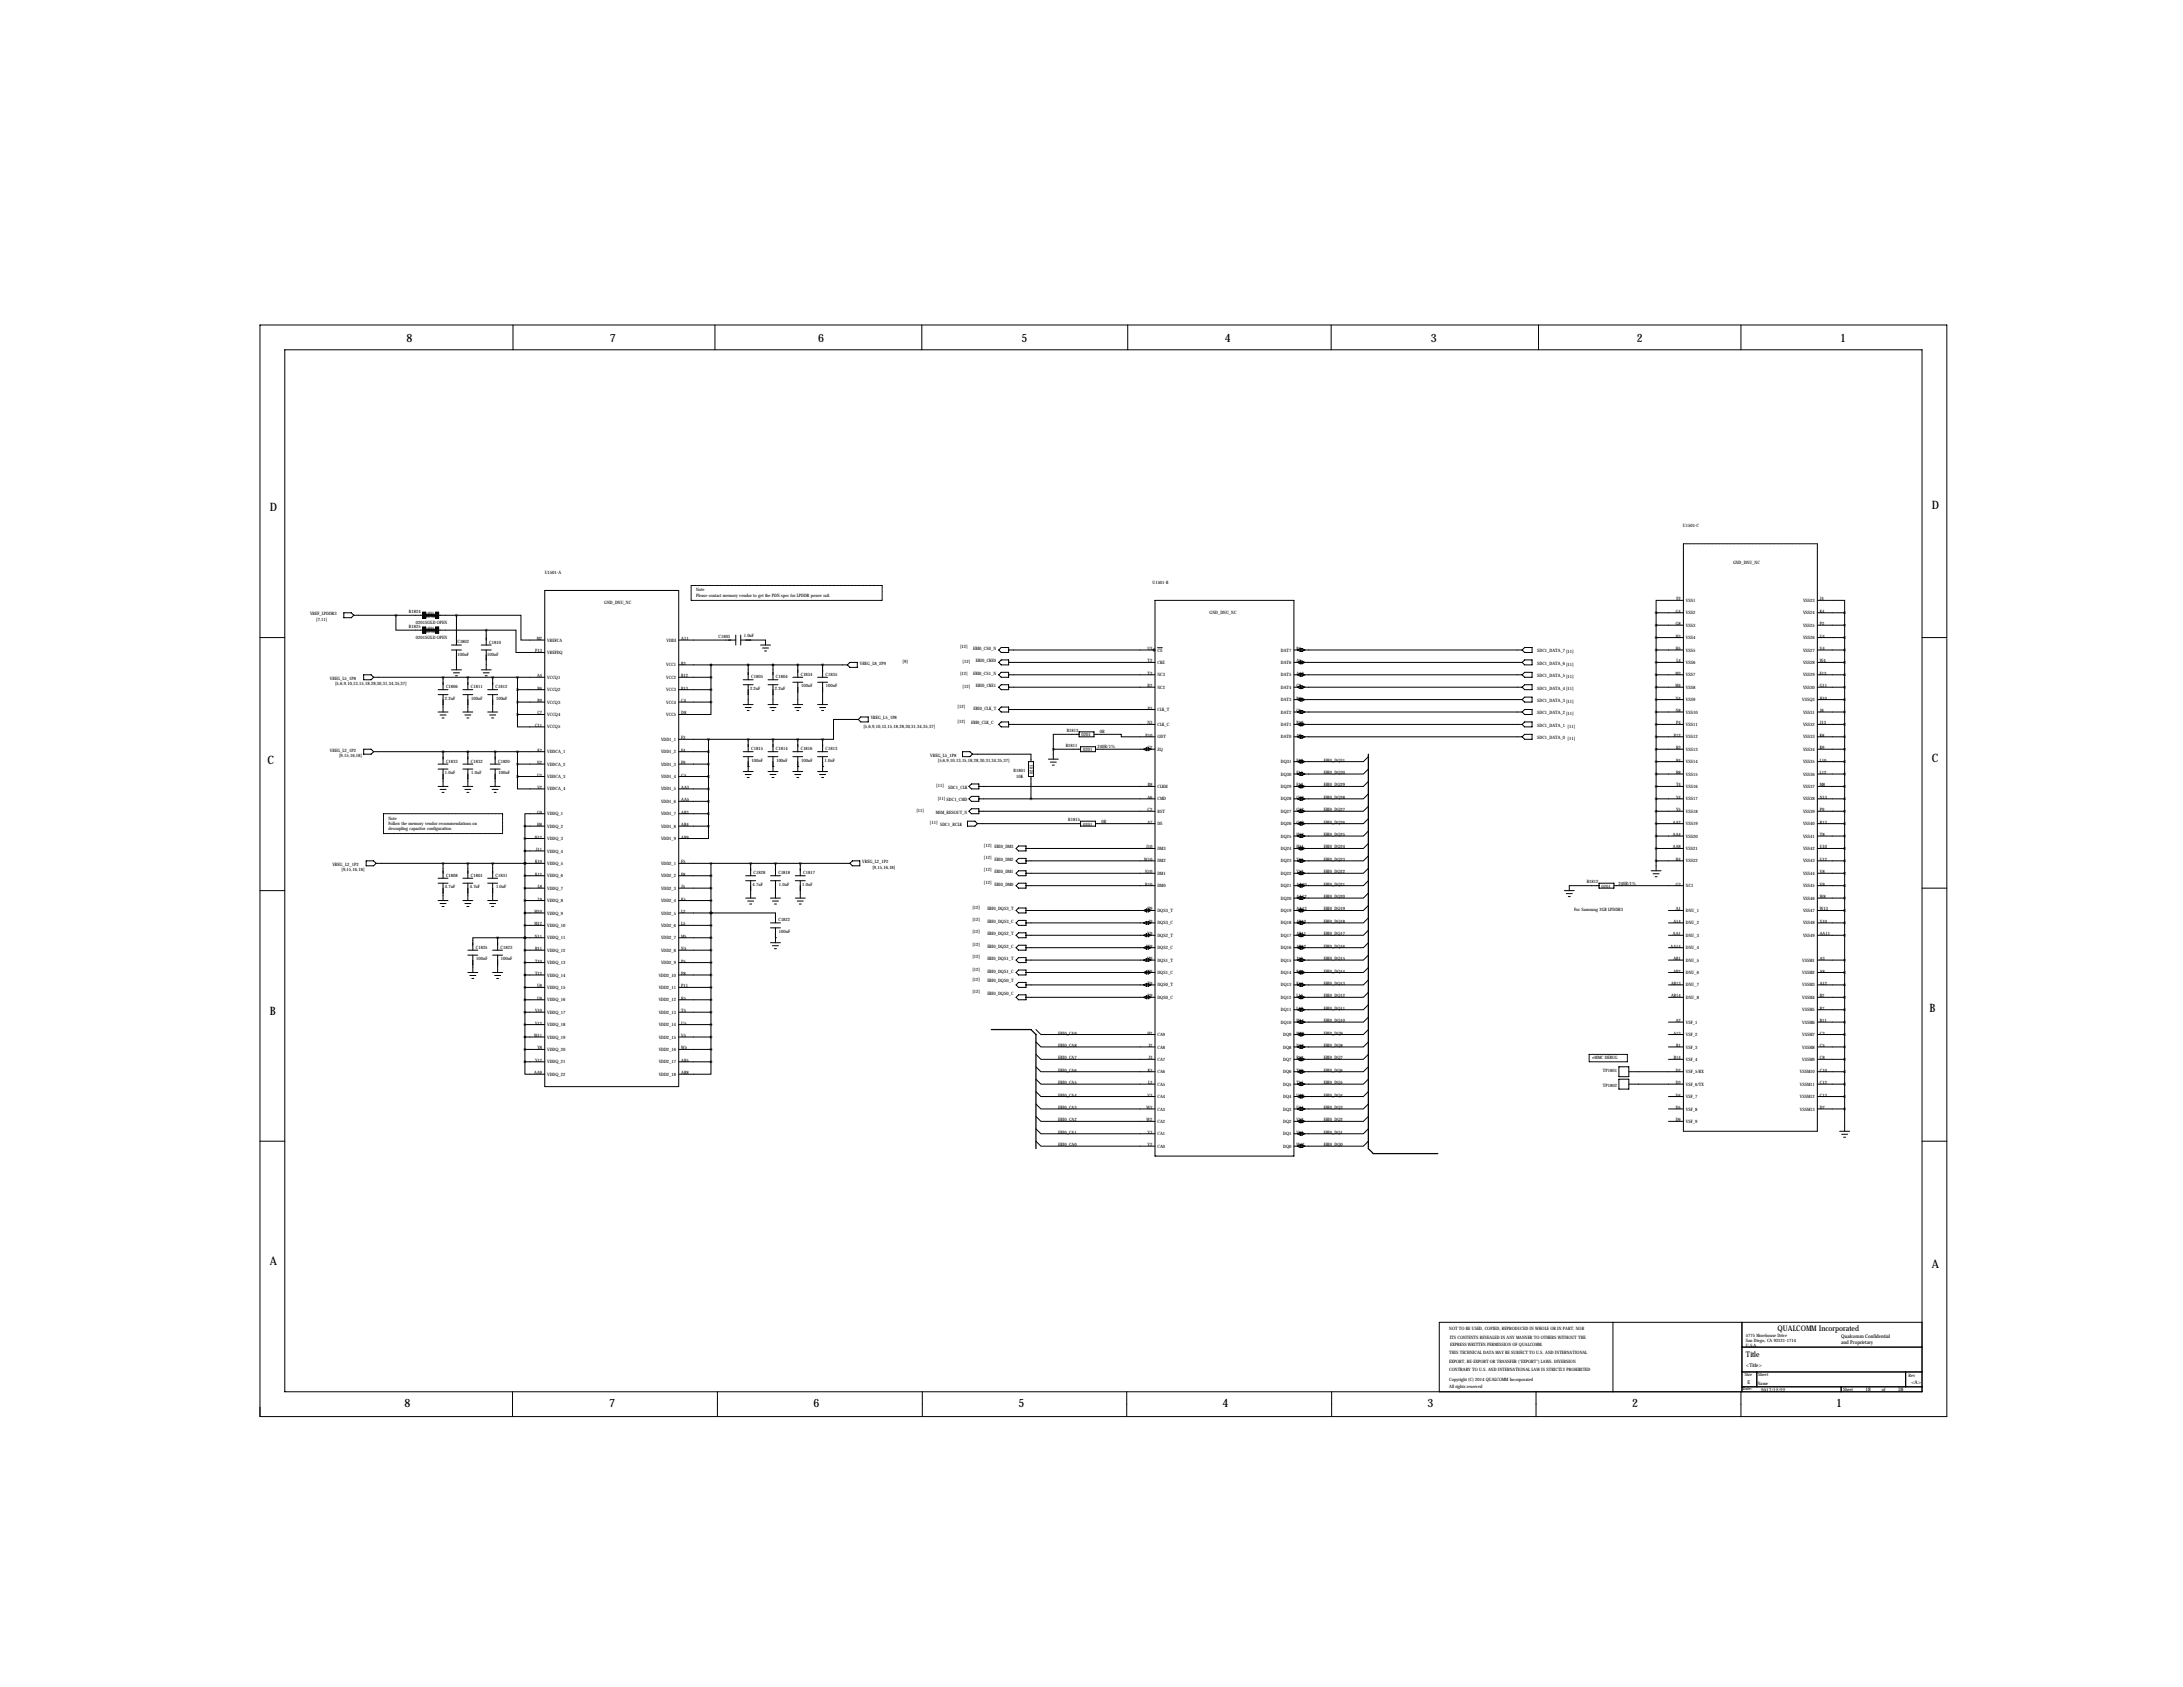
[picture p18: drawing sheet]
<svg xmlns="http://www.w3.org/2000/svg" width="1118mm" height="864mm" viewBox="0 0 1118 864" stroke-linecap="round" stroke-linejoin="round" font-family="sans-serif">
<defs><g id="words">
<g font-size="5.9">
<text x="208" y="175">8</text>
<text x="312" y="175">7</text>
<text x="419" y="175">6</text>
<text x="523" y="175">5</text>
<text x="627" y="175">4</text>
<text x="733" y="175">3</text>
<text x="838" y="175">2</text>
<text x="942" y="175">1</text>
<text x="138" y="262">D</text>
<text x="989" y="260">D</text>
<text x="989" y="390">C</text>
<text x="137" y="391">C</text>
<text x="138" y="519">B</text>
<text x="988" y="518">B</text>
<text x="138" y="648">A</text>
<text x="989" y="649">A</text>
<text x="207" y="720">8</text>
<text x="312" y="720">7</text>
<text x="417" y="720">6</text>
<text x="521" y="720">5</text>
<text x="626" y="720">4</text>
<text x="731" y="720">3</text>
<text x="836" y="720">2</text>
<text x="940" y="720">1</text>
</g>
<g font-size="4">
<text x="910" y="681">QUALCOMM Incorporated</text>
<text x="894" y="695">Title</text>
</g>
<g font-size="2.6">
<text x="943" y="685">Qualcomm Confidential</text>
<text x="943" y="688">and Proprietary</text>
<text x="894" y="700">&lt;Title&gt;</text>
<text x="895" y="708">E</text>
<text x="901" y="712">2017/12/22</text>
<text x="955" y="712">18</text>
<text x="972" y="712">38</text>
<text x="978" y="709">&lt;A&gt;</text>
</g>
<g font-size="2.3">
<text x="862" y="270">U1501-C</text>
<text x="279" y="294">U1501-A</text>
<text x="887" y="289">GND_DNU_NC</text>
<text x="590" y="299">U1501-B</text>
<text x="356" y="303">Note</text>
<text x="356" y="305">Please contact memory vendor to get the PDN spec for LPDDR power rail.</text>
<text x="309" y="309">GND_DNU_NC</text>
<text x="858" y="307">F2</text>
<text x="863" y="308">VSS1</text>
<text x="923" y="308">VSS23</text>
<text x="932" y="307">J4</text>
<text x="159" y="315">VREF_LPDDR3</text>
<text x="162" y="318">[7,11]</text>
<text x="209" y="314">R1824</text>
<text x="619" y="314">GND_DNU_NC</text>
<text x="858" y="314">G4</text>
<text x="863" y="314">VSS2</text>
<text x="923" y="314">VSS24</text>
<text x="932" y="314">K4</text>
<text x="209" y="322">R1825</text>
<text x="213" y="319">0201SOLD OPEN</text>
<text x="858" y="320">G8</text>
<text x="863" y="321">VSS3</text>
<text x="923" y="321">VSS25</text>
<text x="932" y="320">P2</text>
<text x="213" y="327">0201SOLD OPEN</text>
<text x="234" y="329">C1802</text>
<text x="250" y="329">C1810</text>
<text x="275" y="328">M2</text>
<text x="280" y="328">VREFCA</text>
<text x="341" y="328">VDDI</text>
<text x="349" y="328">A11</text>
<text x="368" y="326">C1803</text>
<text x="381" y="326">1.0uF</text>
<text x="858" y="326">H3</text>
<text x="863" y="327">VSS4</text>
<text x="923" y="327">VSS26</text>
<text x="932" y="326">U4</text>
<text x="234" y="336">100nF</text>
<text x="249" y="336">100nF</text>
<text x="274" y="334">P13</text>
<text x="280" y="335">VREFDQ</text>
<text x="491" y="332">[12]</text>
<text x="498" y="333">EBI0_CS0_N</text>
<text x="587" y="333">U3</text>
<text x="593" y="334">CS</text>
<text x="656" y="334">DAT7</text>
<text x="664" y="333">B4</text>
<text x="787" y="334">SDC1_DATA_7[11]</text>
<text x="858" y="333">H5</text>
<text x="863" y="334">VSS5</text>
<text x="923" y="334">VSS27</text>
<text x="932" y="333">V4</text>
<text x="341" y="341">VCC1</text>
<text x="349" y="340">B3</text>
<text x="440" y="340">VREG_L8_2P9</text>
<text x="462" y="339">[9]</text>
<text x="493" y="339">[12]</text>
<text x="500" y="339">EBI0_CKE0</text>
<text x="588" y="339">T2</text>
<text x="593" y="340">CKE</text>
<text x="656" y="340">DAT6</text>
<text x="664" y="339">A5</text>
<text x="787" y="340">SDC1_DATA_6[11]</text>
<text x="858" y="339">L4</text>
<text x="863" y="340">VSS6</text>
<text x="923" y="340">VSS28</text>
<text x="932" y="339">W</text>
<text x="934" y="339">4</text>
<text x="169" y="348">VREG_L5_1P8</text>
<text x="275" y="347">A4</text>
<text x="280" y="348">VCCQ1</text>
<text x="341" y="348">VCC2</text>
<text x="349" y="347">B12</text>
<text x="385" y="347">C1805</text>
<text x="397" y="347">C1804</text>
<text x="410" y="346">C1834</text>
<text x="423" y="346">C1835</text>
<text x="491" y="346">[12]</text>
<text x="498" y="345">EBI0_CS1_N</text>
<text x="588" y="345">T3</text>
<text x="593" y="346">NC3</text>
<text x="656" y="346">DAT5</text>
<text x="664" y="345">A10</text>
<text x="787" y="347">SDC1_DATA_5[11]</text>
<text x="858" y="345">M3</text>
<text x="863" y="346">VSS7</text>
<text x="923" y="346">VSS29</text>
<text x="932" y="345">F13</text>
<text x="172" y="351">[5,6,9,10,13,15,18,28,30,31,34,35,37]</text>
<text x="228" y="352">C1806</text>
<text x="241" y="352">C1811</text>
<text x="254" y="352">C1812</text>
<text x="275" y="353">B6</text>
<text x="280" y="354">VCCQ2</text>
<text x="341" y="354">VCC3</text>
<text x="349" y="353">B13</text>
<text x="384" y="353">2.2uF</text>
<text x="397" y="353">2.2uF</text>
<text x="410" y="352">100nF</text>
<text x="423" y="352">100nF</text>
<text x="493" y="352">[12]</text>
<text x="500" y="352">EBI0_CKE1</text>
<text x="588" y="352">R2</text>
<text x="593" y="353">NC2</text>
<text x="656" y="353">DAT4</text>
<text x="664" y="352">C9</text>
<text x="787" y="353">SDC1_DATA_4[11]</text>
<text x="858" y="352">M4</text>
<text x="863" y="353">VSS8</text>
<text x="923" y="353">VSS30</text>
<text x="932" y="352">G11</text>
<text x="228" y="358">2.2uF</text>
<text x="241" y="358">100nF</text>
<text x="254" y="358">100nF</text>
<text x="275" y="359">B9</text>
<text x="349" y="359">C4</text>
<text x="656" y="359">DAT3</text>
<text x="664" y="358">B5</text>
<text x="787" y="359">SDC1_DATA_3[11]</text>
<text x="858" y="358">N4</text>
<text x="863" y="359">VSS9</text>
<text x="923" y="359">VSSQ3</text>
<text x="932" y="358">H10</text>
<text x="275" y="366">C7</text>
<text x="280" y="360">VCCQ3</text>
<text x="341" y="360">VCC4</text>
<text x="349" y="366">D8</text>
<text x="490" y="362">[12]</text>
<text x="498" y="363">EBI0_CLK_T</text>
<text x="588" y="363">P3</text>
<text x="593" y="364">CLK_T</text>
<text x="656" y="365">DAT2</text>
<text x="664" y="364">C6</text>
<text x="787" y="366">SDC1_DATA_2[11]</text>
<text x="858" y="364">N8</text>
<text x="863" y="365">VSS10</text>
<text x="923" y="365">VSS31</text>
<text x="932" y="364">J8</text>
<text x="280" y="367">VCCQ4</text>
<text x="341" y="367">VCC5</text>
<text x="446" y="368">VREG_L5_1P8</text>
<text x="490" y="370">[12]</text>
<text x="497" y="371">EBI0_CLK_C</text>
<text x="587" y="371">N3</text>
<text x="593" y="372">CLK_C</text>
<text x="656" y="372">DAT1</text>
<text x="664" y="371">B10</text>
<text x="858" y="371">P4</text>
<text x="863" y="372">VSS11</text>
<text x="923" y="372">VSS32</text>
<text x="932" y="371">J13</text>
<text x="274" y="372">C11</text>
<text x="280" y="373">VCCQ5</text>
<text x="442" y="372">[5,6,9,10,13,15,18,28,30,31,34,35,37]</text>
<text x="546" y="375">R1813</text>
<text x="554" y="377">0201</text>
<text x="563" y="375">0R</text>
<text x="586" y="377">P10</text>
<text x="593" y="378">ODT</text>
<text x="656" y="378">DAT0</text>
<text x="664" y="377">A9</text>
<text x="787" y="372">SDC1_DATA_1 [11]</text>
<text x="857" y="377">P12</text>
<text x="863" y="378">VSS12</text>
<text x="923" y="378">VSS33</text>
<text x="932" y="377">K8</text>
<text x="338" y="379">VDD1_1</text>
<text x="349" y="378">F3</text>
<text x="546" y="382">R1811</text>
<text x="562" y="383">240R/1%</text>
<text x="587" y="384">G2</text>
<text x="787" y="378">SDC1_DATA_0 [11]</text>
<text x="858" y="384">R3</text>
<text x="932" y="384">K9</text>
<text x="169" y="385">VREG_L2_1P2</text>
<text x="174" y="388">[9,15,16,18]</text>
<text x="275" y="385">K2</text>
<text x="280" y="386">VDDCA_1</text>
<text x="338" y="386">VDD1_2</text>
<text x="349" y="385">F4</text>
<text x="385" y="384">C1815</text>
<text x="385" y="390">100nF</text>
<text x="397" y="384">C1814</text>
<text x="397" y="390">100nF</text>
<text x="410" y="384">C1816</text>
<text x="410" y="390">100nF</text>
<text x="422" y="390">1.0uF</text>
<text x="423" y="384">C1813</text>
<text x="476" y="387">VREG_L5_1P8</text>
<text x="554" y="385">0201</text>
<text x="593" y="384">ZQ</text>
<text x="664" y="390">F12</text>
<text x="678" y="390">EBI0_DQ31</text>
<text x="858" y="390">R4</text>
<text x="863" y="384">VSS13</text>
<text x="923" y="384">VSS34</text>
<text x="932" y="390">L10</text>
<text x="228" y="390">C1833</text>
<text x="241" y="390">C1832</text>
<text x="255" y="390">C1820</text>
<text x="275" y="391">N2</text>
<text x="280" y="392">VDDCA_2</text>
<text x="338" y="392">VDD1_3</text>
<text x="349" y="391">F9</text>
<text x="480" y="390">[5,6,9,10,13,15,18,28,30,31,34,35,37]</text>
<text x="519" y="395">R1801</text>
<text x="656" y="391">DQ31</text>
<text x="863" y="391">VSS14</text>
<text x="923" y="391">VSS35</text>
<text x="228" y="396">1.0uF</text>
<text x="241" y="396">1.0uF</text>
<text x="255" y="396">100nF</text>
<text x="275" y="398">U2</text>
<text x="280" y="398">VDDCA_3</text>
<text x="338" y="398">VDD1_4</text>
<text x="349" y="398">G5</text>
<text x="520" y="398">10K</text>
<text x="529" y="396" transform="rotate(-90 529 396)">0201</text>
<text x="656" y="397">DQ30</text>
<text x="664" y="396">F11</text>
<text x="678" y="396">EBI0_DQ30</text>
<text x="858" y="396">R8</text>
<text x="863" y="397">VSS15</text>
<text x="923" y="397">VSS36</text>
<text x="932" y="396">L12</text>
<text x="275" y="404">V2</text>
<text x="280" y="405">VDDCA_4</text>
<text x="338" y="405">VDD1_5</text>
<text x="349" y="404">AA3</text>
<text x="479" y="403">[11]</text>
<text x="485" y="404">SDC1_CLK</text>
<text x="588" y="403">B8</text>
<text x="593" y="403">CLKM</text>
<text x="656" y="403">DQ29</text>
<text x="664" y="403">F10</text>
<text x="678" y="403">EBI0_DQ29</text>
<text x="858" y="403">T4</text>
<text x="863" y="403">VSS16</text>
<text x="923" y="403">VSS37</text>
<text x="932" y="403">M8</text>
<text x="338" y="411">VDD1_6</text>
<text x="349" y="410">AA5</text>
<text x="480" y="409">[11]</text>
<text x="485" y="410">SDC1_CMD</text>
<text x="587" y="409">A6</text>
<text x="593" y="410">CMD</text>
<text x="656" y="410">DQ28</text>
<text x="664" y="409">G13</text>
<text x="678" y="409">EBI0_DQ28</text>
<text x="858" y="409">Y4</text>
<text x="863" y="410">VSS17</text>
<text x="923" y="410">VSS38</text>
<text x="932" y="409">N13</text>
<text x="199" y="420">Note</text>
<text x="275" y="417">G9</text>
<text x="280" y="417">VDDQ_1</text>
<text x="338" y="417">VDD1_7</text>
<text x="349" y="417">AB3</text>
<text x="469" y="416">[11]</text>
<text x="479" y="417">MSM_RESOUT_N</text>
<text x="588" y="415">C2</text>
<text x="593" y="416">RST</text>
<text x="656" y="416">DQ27</text>
<text x="664" y="415">G12</text>
<text x="678" y="415">EBI0_DQ27</text>
<text x="858" y="415">Y5</text>
<text x="863" y="416">VSS18</text>
<text x="923" y="416">VSS39</text>
<text x="932" y="415">P9</text>
<text x="199" y="425">decoupling capacitor configuration.</text>
<text x="199" y="422">Follow the memory vendor recommendations on</text>
<text x="275" y="423">H8</text>
<text x="280" y="424">VDDQ_2</text>
<text x="338" y="424">VDD1_8</text>
<text x="349" y="423">AB4</text>
<text x="476" y="422">[11]</text>
<text x="481" y="423">SDC1_RCLK</text>
<text x="547" y="420">R1815</text>
<text x="554" y="423">0201</text>
<text x="564" y="421">0R</text>
<text x="587" y="422">A7</text>
<text x="593" y="422">DS</text>
<text x="656" y="422">DQ26</text>
<text x="664" y="422">G10</text>
<text x="678" y="422">EBI0_DQ26</text>
<text x="856" y="422">AA2</text>
<text x="863" y="422">VSS19</text>
<text x="923" y="422">VSS40</text>
<text x="932" y="422">R13</text>
<text x="274" y="429">H12</text>
<text x="280" y="430">VDDQ_3</text>
<text x="338" y="430">VDD1_9</text>
<text x="349" y="429">AB9</text>
<text x="656" y="429">DQ25</text>
<text x="664" y="428">H13</text>
<text x="678" y="428">EBI0_DQ25</text>
<text x="856" y="428">AA4</text>
<text x="863" y="429">VSS20</text>
<text x="923" y="429">VSS41</text>
<text x="932" y="428">T8</text>
<text x="274" y="436">J11</text>
<text x="280" y="436">VDDQ_4</text>
<text x="504" y="433">[12]</text>
<text x="509" y="434">EBI0_DM3</text>
<text x="587" y="434">J10</text>
<text x="593" y="435">DM3</text>
<text x="656" y="435">DQ24</text>
<text x="664" y="434">H11</text>
<text x="678" y="434">EBI0_DQ24</text>
<text x="856" y="434">AA8</text>
<text x="863" y="435">VSS21</text>
<text x="923" y="435">VSS42</text>
<text x="932" y="434">U10</text>
<text x="170" y="443">VREG_L2_1P2</text>
<text x="274" y="442">K10</text>
<text x="280" y="443">VDDQ_5</text>
<text x="338" y="443">VDD2_1</text>
<text x="349" y="442">F5</text>
<text x="441" y="442">VREG_L2_1P2</text>
<text x="504" y="440">[12]</text>
<text x="509" y="441">EBI0_DM2</text>
<text x="586" y="441">W</text>
<text x="588" y="441">10</text>
<text x="593" y="441">DM2</text>
<text x="656" y="441">DQ23</text>
<text x="664" y="441">Y11</text>
<text x="678" y="441">EBI0_DQ23</text>
<text x="858" y="441">H4</text>
<text x="863" y="441">VSS22</text>
<text x="923" y="441">VSS43</text>
<text x="932" y="441">U12</text>
<text x="175" y="446">[9,15,16,18]</text>
<text x="228" y="449">C1808</text>
<text x="241" y="449">C1801</text>
<text x="254" y="449">C1831</text>
<text x="274" y="448">K12</text>
<text x="280" y="449">VDDQ_6</text>
<text x="338" y="449">VDD2_2</text>
<text x="349" y="448">F8</text>
<text x="386" y="448">C1828</text>
<text x="399" y="448">C1818</text>
<text x="411" y="448">C1817</text>
<text x="447" y="445">[9,15,16,18]</text>
<text x="504" y="446">[12]</text>
<text x="509" y="447">EBI0_DM1</text>
<text x="586" y="447">N10</text>
<text x="593" y="448">DM1</text>
<text x="656" y="448">DQ22</text>
<text x="664" y="447">Y13</text>
<text x="678" y="447">EBI0_DQ22</text>
<text x="923" y="448">VSS44</text>
<text x="932" y="447">V8</text>
<text x="228" y="455">4.7uF</text>
<text x="240" y="455">4.7uF</text>
<text x="254" y="455">1.0uF</text>
<text x="275" y="455">L8</text>
<text x="280" y="455">VDDQ_7</text>
<text x="338" y="455">VDD2_3</text>
<text x="349" y="455">J5</text>
<text x="385" y="453">4.7uF</text>
<text x="399" y="453">1.0uF</text>
<text x="411" y="453">1.0uF</text>
<text x="504" y="452">[12]</text>
<text x="509" y="453">EBI0_DM0</text>
<text x="586" y="453">R10</text>
<text x="593" y="454">DM0</text>
<text x="656" y="454">DQ21</text>
<text x="664" y="453">AA10</text>
<text x="678" y="453">EBI0_DQ21</text>
<text x="812" y="452">R1812</text>
<text x="820" y="454">0201</text>
<text x="829" y="453">240R/1%</text>
<text x="858" y="453">G3</text>
<text x="863" y="454">NC1</text>
<text x="923" y="454">VSS45</text>
<text x="932" y="453">V9</text>
<text x="275" y="461">L9</text>
<text x="280" y="462">VDDQ_8</text>
<text x="338" y="462">VDD2_4</text>
<text x="349" y="461">K5</text>
<text x="656" y="461">DQ20</text>
<text x="664" y="460">AA12</text>
<text x="678" y="460">EBI0_DQ20</text>
<text x="923" y="461">VSS46</text>
<text x="932" y="460">W</text>
<text x="934" y="460">8</text>
<text x="274" y="467">M10</text>
<text x="349" y="467">L2</text>
<text x="498" y="465">[12]</text>
<text x="505" y="466">EBI0_DQS3_T</text>
<text x="587" y="466">H9</text>
<text x="593" y="467">DQS3_T</text>
<text x="656" y="467">DQ19</text>
<text x="664" y="466">AA13</text>
<text x="678" y="466">EBI0_DQ19</text>
<text x="806" y="467">For Samsung 2GB LPDDR3</text>
<text x="858" y="466">A1</text>
<text x="863" y="467">DNU_1</text>
<text x="923" y="467">VSS47</text>
<text x="932" y="466">W</text>
<text x="934" y="466">13</text>
<text x="274" y="474">M12</text>
<text x="280" y="468">VDDQ_9</text>
<text x="338" y="468">VDD2_5</text>
<text x="349" y="474">L5</text>
<text x="399" y="472">C1822</text>
<text x="498" y="472">[12]</text>
<text x="505" y="472">EBI0_DQS3_C</text>
<text x="588" y="472">J9</text>
<text x="593" y="473">DQS3_C</text>
<text x="656" y="473">DQ18</text>
<text x="664" y="472">AB10</text>
<text x="678" y="472">EBI0_DQ18</text>
<text x="857" y="472">A14</text>
<text x="863" y="473">DNU_2</text>
<text x="923" y="473">VSS48</text>
<text x="932" y="472">Y10</text>
<text x="280" y="475">VDDQ_10</text>
<text x="338" y="475">VDD2_6</text>
<text x="399" y="478">100nF</text>
<text x="498" y="478">[12]</text>
<text x="505" y="479">EBI0_DQS2_T</text>
<text x="588" y="479">Y9</text>
<text x="593" y="480">DQS2_T</text>
<text x="656" y="480">DQ17</text>
<text x="664" y="479">AB11</text>
<text x="678" y="479">EBI0_DQ17</text>
<text x="856" y="479">AA1</text>
<text x="863" y="480">DNU_3</text>
<text x="923" y="480">VSS49</text>
<text x="932" y="479">AA11</text>
<text x="244" y="486">C1825</text>
<text x="256" y="486">C1823</text>
<text x="274" y="480">N11</text>
<text x="280" y="481">VDDQ_11</text>
<text x="338" y="481">VDD2_7</text>
<text x="349" y="480">M5</text>
<text x="498" y="484">[12]</text>
<text x="505" y="485">EBI0_DQS2_C</text>
<text x="587" y="485">W</text>
<text x="589" y="485">9</text>
<text x="593" y="486">DQS2_C</text>
<text x="656" y="486">DQ16</text>
<text x="664" y="485">AB12</text>
<text x="678" y="485">EBI0_DQ16</text>
<text x="855" y="485">AA14</text>
<text x="863" y="486">DNU_4</text>
<text x="244" y="492">100nF</text>
<text x="256" y="492">100nF</text>
<text x="274" y="486">R11</text>
<text x="280" y="487">VDDQ_12</text>
<text x="338" y="487">VDD2_8</text>
<text x="349" y="486">N5</text>
<text x="498" y="491">[12]</text>
<text x="505" y="491">EBI0_DQS1_T</text>
<text x="587" y="491">M9</text>
<text x="664" y="491">J12</text>
<text x="678" y="491">EBI0_DQ15</text>
<text x="857" y="491">AB1</text>
<text x="932" y="491">A3</text>
<text x="274" y="493">T10</text>
<text x="280" y="494">VDDQ_13</text>
<text x="338" y="494">VDD2_9</text>
<text x="349" y="493">P5</text>
<text x="498" y="497">[12]</text>
<text x="505" y="498">EBI0_DQS1_C</text>
<text x="587" y="498">N9</text>
<text x="593" y="492">DQS1_T</text>
<text x="656" y="492">DQ15</text>
<text x="664" y="498">K13</text>
<text x="678" y="498">EBI0_DQ14</text>
<text x="857" y="498">AB2</text>
<text x="863" y="492">DNU_5</text>
<text x="923" y="492">VSSM1</text>
<text x="932" y="498">A8</text>
<text x="274" y="499">T12</text>
<text x="280" y="500">VDDQ_14</text>
<text x="337" y="500">VDD2_10</text>
<text x="349" y="499">P8</text>
<text x="498" y="502">[12]</text>
<text x="505" y="503">EBI0_DQS0_T</text>
<text x="593" y="499">DQS1_C</text>
<text x="656" y="499">DQ14</text>
<text x="863" y="499">DNU_6</text>
<text x="923" y="499">VSSM2</text>
<text x="275" y="505">U8</text>
<text x="280" y="506">VDDQ_15</text>
<text x="337" y="506">VDD2_11</text>
<text x="349" y="505">P11</text>
<text x="498" y="508">[12]</text>
<text x="505" y="509">EBI0_DQS0_C</text>
<text x="588" y="504">T9</text>
<text x="593" y="505">DQS0_T</text>
<text x="656" y="505">DQ13</text>
<text x="664" y="504">K11</text>
<text x="678" y="504">EBI0_DQ13</text>
<text x="856" y="504">AB13</text>
<text x="863" y="505">DNU_7</text>
<text x="923" y="505">VSSM3</text>
<text x="932" y="504">A12</text>
<text x="275" y="512">U9</text>
<text x="280" y="513">VDDQ_16</text>
<text x="337" y="513">VDD2_12</text>
<text x="349" y="512">R5</text>
<text x="588" y="511">R9</text>
<text x="593" y="511">DQS0_C</text>
<text x="656" y="511">DQ12</text>
<text x="664" y="511">L11</text>
<text x="678" y="511">EBI0_DQ12</text>
<text x="856" y="511">AB14</text>
<text x="863" y="511">DNU_8</text>
<text x="923" y="511">VSSM4</text>
<text x="932" y="511">B2</text>
<text x="274" y="518">V10</text>
<text x="280" y="519">VDDQ_17</text>
<text x="337" y="519">VDD2_13</text>
<text x="349" y="518">T5</text>
<text x="656" y="518">DQ11</text>
<text x="664" y="517">L13</text>
<text x="678" y="517">EBI0_DQ11</text>
<text x="923" y="518">VSSM5</text>
<text x="932" y="517">B7</text>
<text x="274" y="525">V12</text>
<text x="280" y="525">VDDQ_18</text>
<text x="337" y="525">VDD2_14</text>
<text x="349" y="525">U5</text>
<text x="656" y="524">DQ10</text>
<text x="664" y="523">M11</text>
<text x="678" y="523">EBI0_DQ10</text>
<text x="858" y="523">A2</text>
<text x="863" y="524">VSF_1</text>
<text x="923" y="524">VSSM6</text>
<text x="932" y="523">B11</text>
<text x="273" y="531">W</text>
<text x="275" y="531">11</text>
<text x="280" y="532">VDDQ_19</text>
<text x="337" y="532">VDD2_15</text>
<text x="349" y="531">V5</text>
<text x="542" y="530">EBI0_CA9</text>
<text x="587" y="530">H2</text>
<text x="593" y="530">CA9</text>
<text x="657" y="530">DQ9</text>
<text x="664" y="530">M13</text>
<text x="678" y="530">EBI0_DQ9</text>
<text x="857" y="530">A13</text>
<text x="863" y="530">VSF_2</text>
<text x="923" y="530">VSSM7</text>
<text x="932" y="530">C3</text>
<text x="275" y="537">Y8</text>
<text x="280" y="538">VDDQ_20</text>
<text x="337" y="538">VDD2_16</text>
<text x="349" y="537">W</text>
<text x="351" y="537">5</text>
<text x="542" y="536">EBI0_CA8</text>
<text x="588" y="536">J2</text>
<text x="593" y="537">CA8</text>
<text x="657" y="537">DQ8</text>
<text x="664" y="536">N12</text>
<text x="678" y="536">EBI0_DQ8</text>
<text x="858" y="536">B1</text>
<text x="863" y="537">VSF_3</text>
<text x="923" y="537">VSSM8</text>
<text x="932" y="536">C5</text>
<text x="274" y="544">Y12</text>
<text x="280" y="544">VDDQ_21</text>
<text x="337" y="544">VDD2_17</text>
<text x="349" y="544">AB5</text>
<text x="542" y="542">EBI0_CA7</text>
<text x="588" y="542">J3</text>
<text x="593" y="543">CA7</text>
<text x="657" y="543">DQ7</text>
<text x="664" y="542">R12</text>
<text x="678" y="542">EBI0_DQ7</text>
<text x="815" y="542">eMMC DEBUG</text>
<text x="857" y="542">B14</text>
<text x="863" y="543">VSF_4</text>
<text x="923" y="543">VSSM9</text>
<text x="932" y="542">C8</text>
<text x="274" y="550">AA9</text>
<text x="280" y="551">VDDQ_22</text>
<text x="337" y="551">VDD2_18</text>
<text x="349" y="550">AB8</text>
<text x="542" y="549">EBI0_CA6</text>
<text x="588" y="549">K3</text>
<text x="593" y="549">CA6</text>
<text x="657" y="549">DQ6</text>
<text x="664" y="549">T13</text>
<text x="678" y="549">EBI0_DQ6</text>
<text x="821" y="549">TP1801</text>
<text x="858" y="549">D2</text>
<text x="863" y="549">VSF_5/RX</text>
<text x="921" y="549">VSSM10</text>
<text x="932" y="549">C10</text>
<text x="542" y="555">EBI0_CA5</text>
<text x="588" y="555">L3</text>
<text x="593" y="556">CA5</text>
<text x="657" y="556">DQ5</text>
<text x="664" y="555">T11</text>
<text x="678" y="555">EBI0_DQ5</text>
<text x="821" y="556">TP1802</text>
<text x="858" y="555">D3</text>
<text x="863" y="556">VSF_6/TX</text>
<text x="921" y="556">VSSM11</text>
<text x="932" y="555">C12</text>
<text x="542" y="561">EBI0_CA4</text>
<text x="588" y="561">V3</text>
<text x="593" y="562">CA4</text>
<text x="657" y="562">DQ4</text>
<text x="664" y="561">U13</text>
<text x="678" y="561">EBI0_DQ4</text>
<text x="858" y="561">D4</text>
<text x="863" y="562">VSF_7</text>
<text x="921" y="562">VSSM12</text>
<text x="932" y="561">C13</text>
<text x="542" y="568">EBI0_CA3</text>
<text x="587" y="568">W</text>
<text x="589" y="568">3</text>
<text x="593" y="568">CA3</text>
<text x="657" y="568">DQ3</text>
<text x="664" y="568">U11</text>
<text x="678" y="568">EBI0_DQ3</text>
<text x="858" y="568">D5</text>
<text x="863" y="568">VSF_8</text>
<text x="921" y="568">VSSM13</text>
<text x="932" y="568">D7</text>
<text x="542" y="574">EBI0_CA2</text>
<text x="587" y="574">W</text>
<text x="589" y="574">2</text>
<text x="593" y="575">CA2</text>
<text x="657" y="575">DQ2</text>
<text x="664" y="574">V13</text>
<text x="678" y="574">EBI0_DQ2</text>
<text x="858" y="574">D6</text>
<text x="863" y="575">VSF_9</text>
<text x="542" y="580">EBI0_CA1</text>
<text x="588" y="580">Y3</text>
<text x="593" y="581">CA1</text>
<text x="657" y="581">DQ1</text>
<text x="664" y="580">V11</text>
<text x="678" y="580">EBI0_DQ1</text>
<text x="542" y="587">EBI0_CA0</text>
<text x="588" y="587">Y2</text>
<text x="593" y="588">CA0</text>
<text x="657" y="588">DQ0</text>
<text x="664" y="587">W</text>
<text x="666" y="587">12</text>
<text x="678" y="587">EBI0_DQ0</text>
<text x="742" y="681">NOT TO BE USED, COPIED, REPRODUCED IN W</text>
<text x="788" y="681">HOLE OR IN PART, NOR</text>
<text x="742" y="685">ITS CONTENTS REVEALED IN ANY MANNER TO OTHERS W</text>
<text x="742" y="689">EXPRESS W</text>
<text x="753" y="689">RITTEN PERMISSION OF QUALCOMM.</text>
<text x="799" y="685">ITHOUT THE</text>
<text x="894" y="687">San Diego, CA 92121-1714</text>
<text x="894" y="689">U.S.A.</text>
<text x="894" y="684">5775 Morehouse Drive</text>
<text x="742" y="693">THIS TECHNICAL DATA MAY BE SUBJECT TO U.S. AND INTERNATIONAL</text>
<text x="742" y="702">CONTRARY TO U.S. AND INTERNATIONAL LAWIS STRICTLY PROHIBITED</text>
<text x="742" y="697">EXPORT, RE-EXPORT OR TRANSFER (&quot;EXPORT&quot;) LAW</text>
<text x="793" y="697">S. DIVERSION</text>
<text x="742" y="707">Copyright (C) 2014 QUALCOMM Incorporated</text>
<text x="893" y="704">Size</text>
<text x="900" y="705">Sheet</text>
<text x="977" y="705">Rev</text>
<text x="742" y="711">All rights reserved</text>
<text x="892" y="712">Date:</text>
<text x="900" y="709">Name</text>
<text x="944" y="712">Sheet</text>
<text x="963" y="712">of</text>
</g>
<g font-size="1.6">
<text x="219" y="314">0201</text>
<text x="219" y="322">0201</text>
</g>
<g font-size="1">
<text x="218" y="316">SOLD OPEN</text>
<text x="218" y="324">SOLD OPEN</text>
</g>
</g></defs>
<g fill="none" stroke="#000" stroke-width=".51">
<path d="M146 179h838v533h-838zM263 166v13M306 166h-173v559h864v-398M306 166h691v160h-13M366 166v13M472 166v13M577 166v13M681 166v13M788 166v13M891 166v13M862 278v301h68v-301M176 314h4l1 1-1 1h-4z"/>
<path d="M181 315h35M203 315v8h13M216 313h2v3h-2zM223 313h2v3h-2zM225 315h9M234 315h33v13h12M234 315v15M279 302h68v254h-68zM591 307h71v285h-71zM848 314h14M848 314v132M862 307h-14v7"/>
<path d="M930 307h14v7M930 314h14M944 314v265M133 326h13M216 321h2v3h-2zM223 321h2v3h-2zM225 323h24M231 333h5M231 330h5M234 333v10M246 333h5M246 330h5"/>
<path d="M249 323h15v11h15M249 323v7M249 333v10M347 328h30M377 325v5M379 328h13v2M379 325v5M389 330h5M390 332h3M391 333h1M435 339h4v3h-4l-1-2zM513 331h3v3h-3l-2-1z"/>
<path d="M513 338h3v2h-3l-2-1zM516 333h74M516 339h75M593 332h2M662 333h117M662 339h117M664 333l2-1v2zM664 339l2-1v2zM666 332l2 1-2 1zM666 338l2 1-2 1zM779 333l2-2h3v3h-3zM779 339l2-1h3v2h-3z"/>
<path d="M848 326h14M848 320h14M848 333h14M848 339h14M930 326h14M930 320h14M930 333h14M930 339h14M186 345h4l1 2-1 1h-4zM191 347h88M224 353h5M224 356h5"/>
<path d="M227 347v6M227 356v8M231 343h5M232 344h3M233 346h1M237 353h5M237 356h5M240 347v6M240 356v8M246 343h5M247 344h3M248 346h1"/>
<path d="M250 353h5M250 356h5M252 347v6M252 356v8M265 359h14M265 353h14M265 347v19M347 359h17M347 353h17M347 347h17M347 340h87M364 359v7h-17"/>
<path d="M364 340v19M380 348h6M380 351h6M383 340v8M383 351v10M393 348h5M393 351h5M396 340v8M396 351v10M406 347h5M406 349h5M408 340v7"/>
<path d="M408 349v12M419 347h5M419 349h5M421 340v7M421 349v12M511 352l2-1h3v2h-3zM511 345l2-1h3v3h-3zM516 345h75M516 352h75M662 345h117M662 358h117M662 352h117"/>
<path d="M664 345h2v1zM664 352l2-1v2zM664 358l2-1v2zM666 345h2l-2 1zM666 351l2 1-2 1zM666 357l2 1-2 1zM779 358l2-1h3v2h-3zM779 352l2-1h3v2h-3zM779 345l2-1h3v3h-3zM848 345h14M848 358h14M848 352h14"/>
<path d="M930 345h14M930 358h14M930 352h14M224 364h5M225 366h3M226 368h1M237 364h5M238 366h3M239 368h1M250 364h5M251 366h3M252 368h1"/>
<path d="M265 366v6h14M265 366h14M347 378h74M363 378v45M380 361h6M382 362h3M383 364h1M383 378v7M393 361h5M394 362h3M395 364h1M396 378v7"/>
<path d="M406 361h5M407 362h3M408 364h1M408 378v7M419 361h5M420 362h3M421 364h1M421 378v7M439 368h-12v10h-6M441 367h3v3h-3l-2-2zM511 363l2-1h3v2h-3zM511 371l2-1h3v2h-3z"/>
<path d="M516 371h75M516 363h75M552 376h-13v8M552 375h8v2h-8zM560 376h14v1h17M662 371h117M662 364h117M662 377h117M664 364h2v1zM664 371l2-1v2zM664 377l2-1v2zM666 364h2l-2 1z"/>
<path d="M666 370l2 1-2 1zM666 376l2 1-2 1zM779 377l2-1h3v2h-3zM779 371l2-1h3v2h-3zM779 364l2-1h3v3h-3zM848 371h14M848 364h14M848 377h14M930 371h14M930 364h14M930 377h14M186 384h4l1 1-1 1h-4z"/>
<path d="M191 385h88M224 391h5M224 394h5M227 385v6M227 394v9M237 391h5M237 394h5M240 385v6M240 394v9M251 391h5M251 394h5M253 385v6"/>
<path d="M253 394v9M265 398v6h14M265 391h14M265 398h14M265 385v13M347 391h16M347 385h16M347 398h16M380 385h6M380 387h6M380 395h6M382 396h3"/>
<path d="M383 398h1M383 392h.1M383 387v8M393 385h5M393 387h5M393 395h5M394 396h3M395 398h1M396 392h.1M396 387v8M406 385h5M406 387h5"/>
<path d="M406 395h5M407 396h3M408 398h1M408 392h.1M408 387v8M419 385h5M419 387h5M419 395h5M420 396h3M421 398h1M421 392h.1M421 387v8"/>
<path d="M493 385h4l1 1-1 1h-4zM498 386h30v4M527 390h2v8h-2zM528 398v11M537 389h5M538 390h3M539 392h1M539 384h14M539 384v5M553 382h8v3h-8zM561 384h30M585 384l2-1v1z"/>
<path d="M588 383l1 1h-1zM664 390l2-1v2zM664 396l2-1v2zM666 389l2 1-2 1zM666 395l2 1-2 1zM701 387l-3 3h-36M701 394l-3 2h-36M848 396h14M848 384h14M848 390h14M930 396h14M930 384h14"/>
<path d="M930 390h14M224 403h5M225 404h3M226 406h1M237 403h5M238 404h3M239 406h1M251 403h5M252 404h3M253 406h1M279 417h-10v6M347 404h16"/>
<path d="M347 417h16M347 410h16M496 403l1-2h4v3h-4zM496 415l1-1h4v3h-4zM497 408h4v2h-4l-1-1zM501 403h90M501 415h90M501 409h90M664 403l2-1v1zM664 409l2-1v2zM664 415h2v1zM666 402l2 1h-2z"/>
<path d="M666 408l2 1-2 1zM666 415h2l-2 1zM701 419l-3 3h-36M701 400l-3 3h-36M701 406l-3 3h-36M701 413l-3 2h-36M848 403h14M848 415h14M848 409h14M930 403h14M930 415h14M930 409h14"/>
<path d="M269 429h10M269 436h10M269 423h10M269 423v121M347 423h16M363 423v6h-16M495 420h4l1 2-1 1h-4zM500 422h53M520 434l1-1h4v3h-4zM525 434h66M553 420h8v3h-8zM561 422h30"/>
<path d="M664 422l2-1v1zM664 428l2-1v2zM664 434h2v1zM666 421l2 1h-2zM666 427l2 1-2 1zM666 434h2l-2 1zM666 440l2 1h-2zM701 425l-3 3h-36M701 432l-3 2h-36M701 438l-3 3h-36M848 434h14M848 428h14"/>
<path d="M848 422h14M930 434h14M930 428h14M930 422h14M133 456h13M187 441h4l2 1-2 1h-4zM193 442h86M224 452h5M224 450h5M227 442v8M227 452v9M237 452h5"/>
<path d="M237 450h5M240 442v8M240 452v9M250 452h5M250 450h5M252 442v8M252 452v9M269 442h.1M269 455h10M269 448h10M347 455h17M347 442h88"/>
<path d="M347 448h17M364 442v102M382 460h5M382 448h5M382 451h5M384 442v6M384 451v9M394 460h6M394 448h6M394 451h6M397 442v6M397 451v9"/>
<path d="M407 460h5M407 448h5M407 451h5M410 442v6M410 451v9M436 441h4v2h-4l-1-1zM520 441l1-2h4v3h-4zM520 447l1-1h4v2h-4zM521 452h4v3h-4l-1-2zM525 453h66M525 441h66M525 447h66"/>
<path d="M664 441l2-1v1zM664 447l2-1v2zM664 453h2v1zM664 460l2-1v2zM666 446l2 1-2 1zM666 453h2l-2 1zM666 459l2 1-2 1zM701 444l-3 3h-36M701 451l-3 2h-36M701 457l-3 3h-36M801 456h5M802 457h3"/>
<path d="M803 459h1M819 452h7v3h-7zM819 453h-16v3M826 453h36M845 446h5M846 447h3M847 449h1M848 441h14M930 453h14M930 441h14M930 460h14M930 447h14"/>
<path d="M984 455h13M224 461h5M225 463h3M226 464h1M237 461h5M238 463h3M239 464h1M250 461h5M251 463h3M252 464h1M269 467h10M269 461h10"/>
<path d="M269 474h10M347 467h50v5M347 461h17M347 474h17M364 467h.1M383 461h3M384 463h1M394 472h6M394 475h6M395 461h4M396 463h2M397 475v8"/>
<path d="M408 461h3M409 463h1M520 466l1-1h4v2h-4zM520 479l1-1h4v2h-4zM520 472l1-1h4v3h-4zM525 472h66M525 479h66M525 466h66M585 466l2-1v2zM585 472h2v1zM585 479l2-1v2zM588 465l1 1-1 1z"/>
<path d="M588 472h1l-1 1zM588 478l1 1-1 1zM664 466l2-1v2zM664 472h2v1zM664 479l2-1v2zM666 465l2 1-2 1zM666 472h2l-2 1zM666 478l2 1-2 1zM701 464l-3 2h-36M701 470l-3 2h-36M701 476l-3 3h-36M854 472h8"/>
<path d="M854 479h8M854 466h8M930 472h14M930 479h14M930 466h14M240 498h5M240 486h5M240 489h5M241 499h3M242 489v9M252 498h5M252 486h5"/>
<path d="M252 489h5M253 499h3M255 480h-13v6M255 480h24M255 480v6M255 489v9M269 480h.1M269 493h10M269 486h10M269 499h10M347 493h17M347 480h17"/>
<path d="M347 486h17M347 499h17M394 483h6M395 484h4M396 486h2M397 480h.1M520 491l1-1h4v3h-4zM520 498l1-1h4v2h-4zM521 484h4v2h-4l-1-1zM525 491h66M525 498h66M525 485h66"/>
<path d="M585 485l2-1v2zM585 491h2v1zM585 498l2-1v2zM588 484l1 1-1 1zM588 491h1l-1 1zM588 497l1 1-1 1zM664 485l2-1v2zM664 491h2v1zM664 498l2-1v2zM666 484l2 1-2 1zM666 491h2l-2 1zM666 497l2 1-2 1z"/>
<path d="M701 495l-3 3h-36M701 483l-3 2h-36M701 489l-3 2h-36M854 491h8M854 498h8M854 485h8M930 491h14M930 498h14M242 501h1M254 501h1M269 512h10M269 505h10"/>
<path d="M269 518h10M347 512h17M347 505h17M347 518h17M521 509h4v3h-4l-1-1zM521 503h4v2h-4l-1-1zM525 504h66M525 511h66M585 504l2-1v2zM585 511l2-1v1zM588 503l1 1-1 1zM588 510l1 1h-1z"/>
<path d="M664 504l2-1v2zM664 511l2-1v1zM664 517l2-1v2zM666 503l2 1-2 1zM666 510l2 1h-2zM666 516l2 1-2 1zM701 502l-3 2h-36M701 508l-3 3h-36M701 514l-3 3h-36M854 504h8M854 511h8M930 504h14"/>
<path d="M930 511h14M930 517h14M269 531h10M269 537h10M269 525h10M347 531h17M347 537h17M347 525h17M530 533l3 3h58M530 540l3 2h58M530 527l3 3h58M664 523l2-1v2z"/>
<path d="M664 530l2-1v1zM664 536l2-1v2zM666 522l2 1-2 1zM666 529l2 1h-2zM666 535l2 1-2 1zM701 527l-3 3h-36M701 533l-3 3h-36M701 540l-3 2h-36M701 521l-3 2h-36M854 523h8M854 536h8M854 530h8"/>
<path d="M930 523h14M930 536h14M930 530h14M269 544v6h10M269 544h10M347 544h17M364 544v6h-17M530 546l3 3h58M530 552l3 3h58M530 559l3 2h58M664 542h2v1zM664 549l2-1v1z"/>
<path d="M664 555l2-1v2zM666 542h2l-2 1zM666 548l2 1h-2zM666 554l2 1-2 1zM701 552l-3 3h-36M701 559l-3 2h-36M701 546l-3 3h-36M829 546h5v5h-5zM829 552h5v6h-5zM834 555h28M834 549h28M854 542h8"/>
<path d="M930 555h14M930 549h14M930 542h14M530 565l3 3h58M530 572l3 2h58M530 578l3 2h58M664 561h2v1zM664 568l2-1v1zM664 574l2-1v2zM666 561h2l-2 1zM666 567l2 1h-2zM666 573l2 1-2 1z"/>
<path d="M666 580h2l-2 1zM701 565l-3 3h-36M701 572l-3 2h-36M701 578l-3 2h-36M854 574h8M854 568h8M854 561h8M930 568h14M930 561h14M942 579h5M133 584h13M530 584l3 3h58"/>
<path d="M664 580h2v1zM664 587l2-1v2zM666 586l2 1-2 1zM701 584l-3 3h-36M943 581h3M944 582h1M984 584h13M826 677v35M892 677v35M984 677h-247v35M892 690h92M262 712v13"/>
<path d="M367 712v13M472 712v13M577 712v13M682 712v13M786 712v13M891 712v13M892 710h92M892 702h92M899 702v8M943 710v2M976 702v8"/>
<circle cx="591" cy="333" r=".5"/>
</g>
<g fill="none" stroke="#000" stroke-width=".51" stroke-dasharray=".4 .4">
<path d="M862 278h68M354 300h98M452 300v7M354 307v-7M452 307h-98M196 417h61M257 417v10M196 427v-10M257 427h-61M814 540h19M833 540v4M814 544v-4"/>
<path d="M833 544h-19"/>
</g>
<path d="M216 313h2v3h-2zM218 314h5v1h-5zM223 313h2v3h-2zM216 321h2v3h-2zM218 322h5v1h-5zM223 321h2v3h-2z" fill="#000" stroke="#000" stroke-width=".51"/>
<path d="M239 442a.5 .5 0 0 0 1 0 .5 .5 0 0 0-1 0zM239 347a.5 .5 0 0 0 1 0 .5 .5 0 0 0-1 0zM239 385a.5 .5 0 0 0 1 0 .5 .5 0 0 0-1 0zM253 385a.5 .5 0 0 0 1 0 .5 .5 0 0 0-1 0z" fill="#000" stroke="#000" stroke-width="1.3"/>
<path d="M701 386v202l2 3h33M507 527h21l2 3v58" fill="none" stroke="#000" stroke-width=".63"/>
<use href="#words"/>
</svg>
